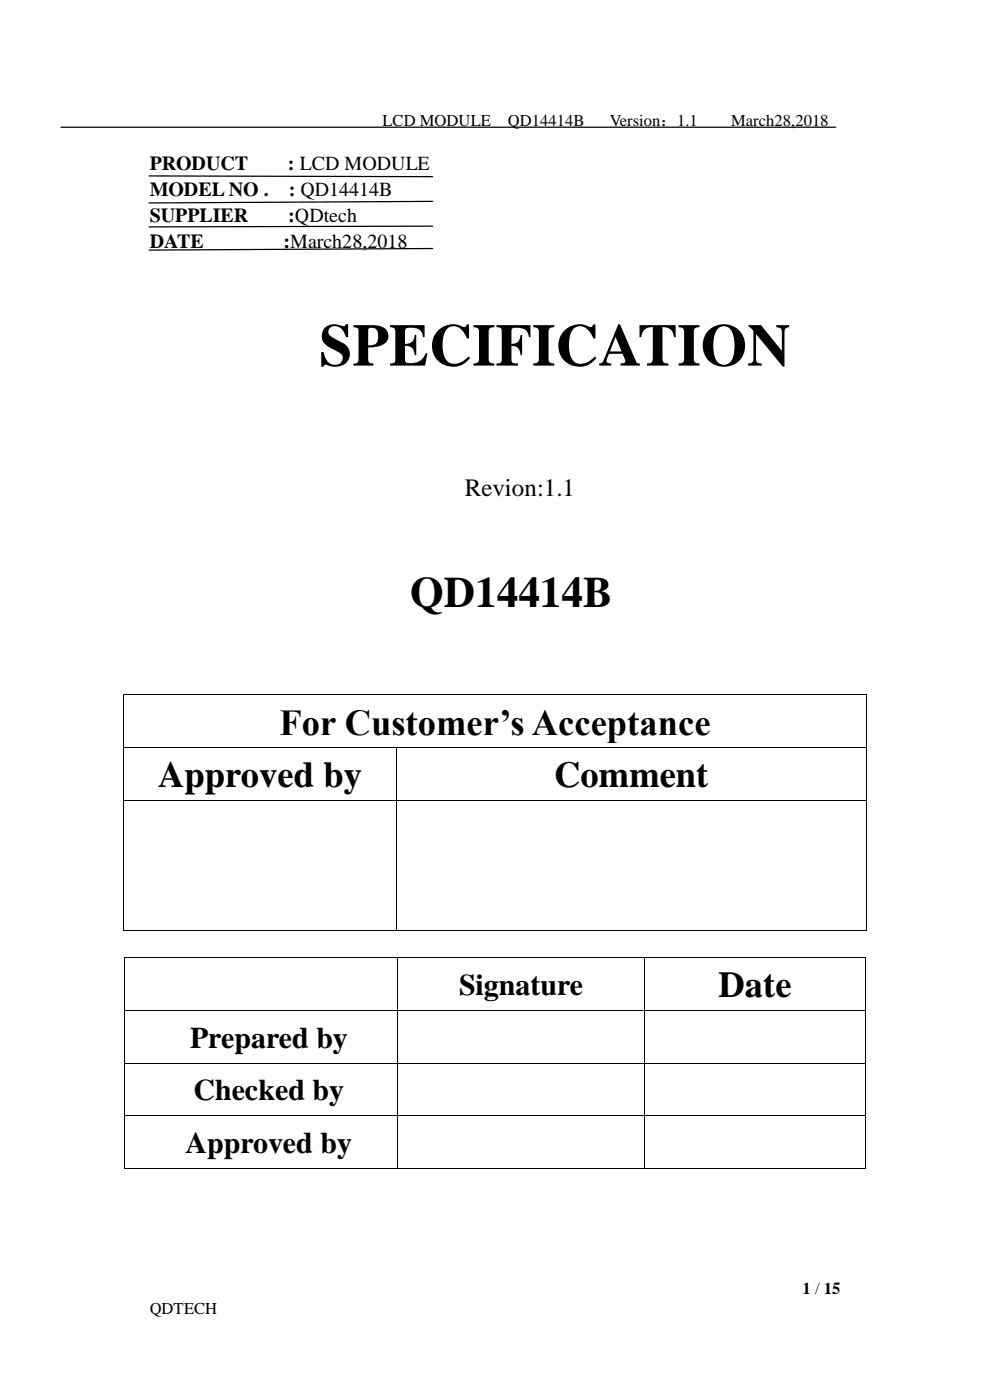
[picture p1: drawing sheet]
<svg xmlns="http://www.w3.org/2000/svg" width="210mm" height="297mm" viewBox="0 0 210 297" stroke-linecap="round" stroke-linejoin="round" font-family="sans-serif">
<defs><g id="words">
<text font-size="12.7" x="67.7" y="77.6">SPECIFICATION</text>
<text font-size="9.2" x="87" y="128.7">QD14414B</text>
<g font-size="7.7">
<text x="59.3" y="155.9">For Customer’s Acceptance</text>
<text x="33.6" y="167">Approved by</text>
<text x="117.6" y="167">Comment</text>
<text x="152.4" y="211.6">Date</text>
</g>
<g font-size="6.3">
<text x="97.4" y="211.1">Signature</text>
<text x="40.3" y="222.3">Prepared by</text>
<text x="41.1" y="233.5">Checked by</text>
<text x="39.4" y="244.6">Approved by</text>
</g>
<text font-size="5.3" x="98.6" y="105.1">Revion:1.1</text>
<g font-size="4.2">
<text x="31.8" y="36">PRODUCT</text>
<text x="31.8" y="41.5">MODEL NO .</text>
<text x="61.1" y="36">: LCD MODULE</text>
<text x="61.3" y="41.5">: QD14414B</text>
<text x="31.8" y="47">SUPPLIER</text>
<text x="61.2" y="47">:QDtech</text>
<text x="31.8" y="52.5">DATE</text>
<text x="60.2" y="52.5">:March28,2018</text>
</g>
<g font-size="3.5">
<text x="81.2" y="26.7">LCD MODULE</text>
<text x="107.7" y="26.7">QD14414B</text>
<text x="129.4" y="26.7">Version：1.1</text>
<text x="155.1" y="26.7">March28,2018</text>
<text x="170.3" y="274.6">1 / 15</text>
<text x="31.8" y="278.7">QDTECH</text>
</g>
</g></defs>
<path d="M12.9 27h164.4M31.6 37.3l60.2 .2M91.8 42.7l-60.2 .4M91.8 48l-60.2 .1M91.8 52.7l-60.2 .4" fill="none" stroke="#000" stroke-width=".26"/>
<g fill="#000">
<path d="M26.2 147.3h.1v.2h-.1z" fill-rule="evenodd"/>
<path d="M26.2 147.3h.1v.2h-.1z" fill-rule="evenodd"/>
<path d="M26.2 158.5h.1v.2h-.1z" fill-rule="evenodd"/>
<path d="M84 158.5h.2v.2h-.2z" fill-rule="evenodd"/>
<path d="M183.7 147.3h.2v.2h-.2z" fill-rule="evenodd"/>
<path d="M183.7 147.3h.2v.2h-.2z" fill-rule="evenodd"/>
<path d="M183.7 158.5h.2v.2h-.2z" fill-rule="evenodd"/>
<path d="M26.2 169.7h.1v.2h-.1z" fill-rule="evenodd"/>
<path d="M84 169.7h.2v.2h-.2z" fill-rule="evenodd"/>
<path d="M183.7 169.7h.2v.2h-.2z" fill-rule="evenodd"/>
<path d="M26.2 197.4h.1v.2h-.1z" fill-rule="evenodd"/>
<path d="M26.2 197.4h.1v.2h-.1z" fill-rule="evenodd"/>
<path d="M84 197.4h.2v.2h-.2z" fill-rule="evenodd"/>
<path d="M183.7 197.4h.2v.2h-.2z" fill-rule="evenodd"/>
<path d="M183.7 197.4h.2v.2h-.2z" fill-rule="evenodd"/>
<path d="M26.3 203.1h.2v.2h-.2z" fill-rule="evenodd"/>
<path d="M26.3 203.1h.2v.2h-.2z" fill-rule="evenodd"/>
<path d="M26.3 214.3h.2v.2h-.2z" fill-rule="evenodd"/>
<path d="M84.2 203.1h.2v.2h-.2z" fill-rule="evenodd"/>
<path d="M84.2 214.3h.2v.2h-.2z" fill-rule="evenodd"/>
<path d="M136.7 203.1h.1v.2h-.1z" fill-rule="evenodd"/>
<path d="M136.7 214.3h.1v.2h-.1z" fill-rule="evenodd"/>
<path d="M183.6 203.1h.1v.2h-.1z" fill-rule="evenodd"/>
<path d="M183.6 203.1h.1v.2h-.1z" fill-rule="evenodd"/>
<path d="M183.6 214.3h.1v.2h-.1z" fill-rule="evenodd"/>
<path d="M26.3 225.5h.2v.1h-.2z" fill-rule="evenodd"/>
<path d="M26.3 236.6h.2v.2h-.2z" fill-rule="evenodd"/>
<path d="M84.2 225.5h.2v.1h-.2z" fill-rule="evenodd"/>
<path d="M84.2 236.6h.2v.2h-.2z" fill-rule="evenodd"/>
<path d="M136.7 225.5h.1v.1h-.1z" fill-rule="evenodd"/>
<path d="M136.7 236.6h.1v.2h-.1z" fill-rule="evenodd"/>
<path d="M183.6 225.5h.1v.1h-.1z" fill-rule="evenodd"/>
<path d="M183.6 236.6h.1v.2h-.1z" fill-rule="evenodd"/>
<path d="M26.3 247.9h.2v.1h-.2z" fill-rule="evenodd"/>
<path d="M26.3 247.9h.2v.1h-.2z" fill-rule="evenodd"/>
<path d="M84.2 247.9h.2v.1h-.2z" fill-rule="evenodd"/>
<path d="M136.7 247.9h.1v.1h-.1z" fill-rule="evenodd"/>
<path d="M183.6 247.9h.1v.1h-.1z" fill-rule="evenodd"/>
<path d="M183.6 247.9h.1v.1h-.1z" fill-rule="evenodd"/>
</g>
<g fill="none" stroke="#000" stroke-width=".21">
<path d="M26.3 147.5v11M26.3 158.7v11M26.3 147.4h157.4M26.3 158.6h57.7M84.1 158.7v11M84.2 158.6h99.5M183.8 147.5v11M183.8 158.7v11M26.3 169.9v27.5M26.3 169.8h57.7M84.1 169.9v27.5M84.2 169.8h99.5"/>
<path d="M183.8 169.9v27.5M26.3 197.5h57.7M84.2 197.5h99.5M26.4 203.3v11M26.4 214.5v11M26.5 203.2h57.7M26.5 214.4h57.7M84.3 203.3v11M84.3 214.5v11M84.4 203.2h52.3M84.4 214.4h52.3M136.8 203.3v11"/>
<path d="M136.8 214.5v11M136.8 203.2h46.7M136.8 214.4h46.7M183.6 203.3v11M183.6 214.5v11M26.4 225.6v11M26.4 236.8v11.1M26.5 225.5h57.7M26.5 236.7h57.7M84.3 225.6v11M84.3 236.8v11.1M84.4 225.5h52.3"/>
<path d="M84.4 236.7h52.3M136.8 225.6v11M136.8 236.8v11.1M136.8 225.5h46.7M136.8 236.7h46.7M183.6 225.6v11M183.6 236.8v11.1M26.5 247.9h57.7M84.4 247.9h52.3M136.8 247.9h46.7"/>
</g>
<use href="#words"/>
</svg>
